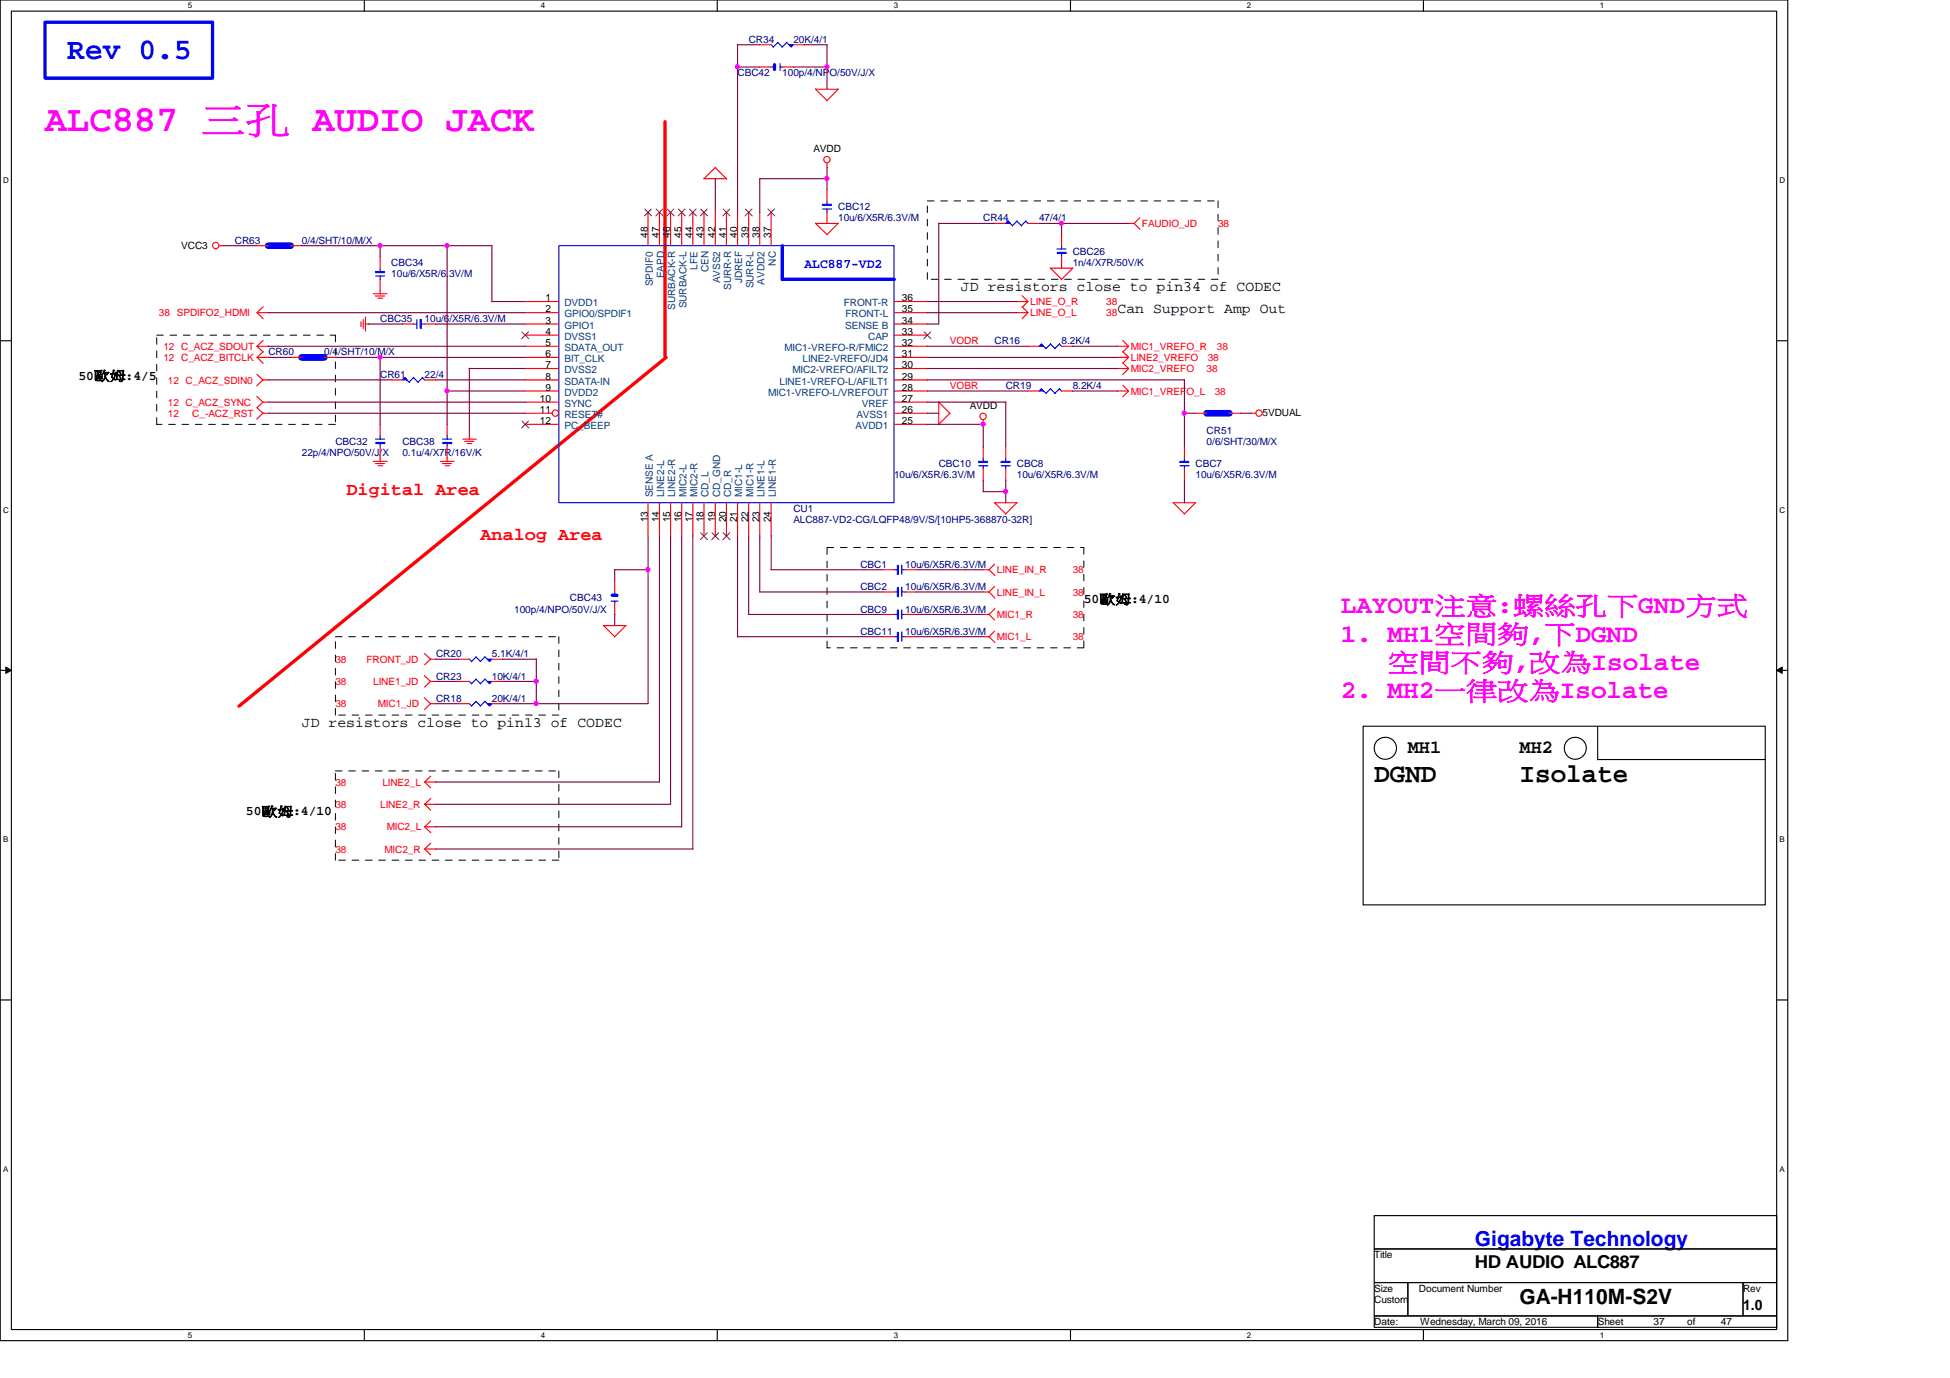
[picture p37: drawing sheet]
<svg xmlns="http://www.w3.org/2000/svg" width="297mm" height="210mm" viewBox="0 0 297 210" stroke-linecap="round" stroke-linejoin="round" font-family="sans-serif">
<defs><g id="words">
<text font-size="5.6" fill="#f0f" x="6.9" y="20">ALC887 三三 AUDIO JACK</text>
<text font-size="4.6" fill="#00f" x="10.2" y="8.9">Rev 0.5</text>
<g font-size="4.1">
<text x="209.3" y="119.1">DGND</text>
<text x="231.5" y="119.1">Isolate</text>
</g>
<g font-size="3.9" fill="#f0f">
<text x="204.3" y="93.4">LAYOUT注注:螺螺三螺GND走走</text>
<text x="204.3" y="97.7">1. MH1空之空,螺DGND</text>
<text x="204.3" y="106.4">2. MH2一一請改Isolate</text>
<text x="211.4" y="102.1">空之空空,請改Isolate</text>
</g>
<text font-size="3.2" fill="#00f" x="224.7" y="189.8">Gigabyte Technology</text>
<text font-size="3.2" x="231.5" y="198.7">GA-H110M-S2V</text>
<g font-size="2.9">
<text x="214.5" y="114.7">MH1</text>
<text x="231.5" y="114.7">MH2</text>
</g>
<g font-size="2.7" fill="#f00">
<text x="52.8" y="75.4">Digital Area</text>
<text x="73.2" y="82.3">Analog Area</text>
</g>
<text font-size="2.7" x="224.7" y="193.1">HD AUDIO ALC887</text>
<g font-size="2.2">
<text x="146.4" y="44.4">JD resistors close to pin34 of CODEC</text>
<text x="170.2" y="47.8">Can Support Amp Out</text>
<text x="46" y="110.7">JD resistors close to pin13 of CODEC</text>
<text x="265.5" y="199.5">1.0</text>
</g>
<text font-size="2" fill="#00f" x="122.6" y="40.8">ALC887-VD2</text>
<g font-size="2">
<text x="11.9" y="57.8">50歐歐:4/5</text>
<text x="165.1" y="91.9">50歐歐:4/10</text>
<text x="37.5" y="124.2">50歐歐:4/10</text>
</g>
<g font-size="1.5" fill="#000080">
<text x="112.3" y="11.6">CBC42</text>
<text x="114" y="6.5">CR34</text>
<text x="119.2" y="11.6">100p/4/NPO/50V/J/X</text>
<text x="120.9" y="6.5">20K/4/1</text>
<text x="127.7" y="32">CBC12</text>
<text x="127.7" y="33.7">10u/6/X5R/6.3V/M</text>
<text x="149.8" y="33.7">CR44</text>
<text x="158.3" y="33.7">47/4/1</text>
<text x="35.8" y="37.1">CR63</text>
<text x="46" y="37.1">0/4/SHT/10/M/X</text>
<text x="59.6" y="40.5">CBC34</text>
<text x="163.4" y="38.8">CBC26</text>
<text x="163.4" y="40.5">1n/4/X7R/50V/K</text>
<text x="59.6" y="42.2">10u/6/X5R/6.3V/M</text>
<text x="57.9" y="49">CBC35</text>
<text x="64.7" y="49">10u/6/X5R/6.3V/M</text>
<text x="151.5" y="52.5">CR16</text>
<text x="161.7" y="52.5">8.2K/4</text>
<text x="40.9" y="54.1">CR60</text>
<text x="49.4" y="54.1">0/4/SHT/10/M/X</text>
<text x="57.9" y="57.5">CR61</text>
<text x="64.7" y="57.5">22/4</text>
<text x="153.2" y="59.3">CR19</text>
<text x="163.4" y="59.3">8.2K/4</text>
<text x="46" y="69.5">22p/4/NPO/50V/J/X</text>
<text x="51.1" y="67.8">CBC32</text>
<text x="61.3" y="67.8">CBC38</text>
<text x="61.3" y="69.5">0.1u/4/X7R/16V/K</text>
<text x="143" y="71.2">CBC10</text>
<text x="154.9" y="71.2">CBC8</text>
<text x="182.1" y="71.2">CBC7</text>
<text x="183.8" y="66">CR51</text>
<text x="183.8" y="67.8">0/6/SHT/30/M/X</text>
<text x="120.9" y="78">CU1</text>
<text x="136.2" y="72.9">10u/6/X5R/6.3V/M</text>
<text x="154.9" y="72.9">10u/6/X5R/6.3V/M</text>
<text x="182.1" y="72.9">10u/6/X5R/6.3V/M</text>
<text x="120.9" y="79.7">ALC887-VD2-CG/LQFP48/9V/S/[10HP5-368870-32R]</text>
<text x="131.1" y="89.9">CBC2</text>
<text x="131.1" y="86.5">CBC1</text>
<text x="137.9" y="89.9">10u/6/X5R/6.3V/M</text>
<text x="137.9" y="86.5">10u/6/X5R/6.3V/M</text>
<text x="78.3" y="93.3">100p/4/NPO/50V/J/X</text>
<text x="86.8" y="91.6">CBC43</text>
<text x="131.1" y="93.3">CBC9</text>
<text x="137.9" y="93.3">10u/6/X5R/6.3V/M</text>
<text x="66.4" y="100.1">CR20</text>
<text x="74.9" y="100.1">5.1K/4/1</text>
<text x="131.1" y="96.7">CBC11</text>
<text x="137.9" y="96.7">10u/6/X5R/6.3V/M</text>
<text x="66.4" y="106.9">CR18</text>
<text x="66.4" y="103.5">CR23</text>
<text x="74.9" y="106.9">20K/4/1</text>
<text x="74.9" y="103.5">10K/4/1</text>
</g>
<g font-size="1.5">
<text x="123.9" y="23.2">AVDD</text>
<text x="27.6" y="38">VCC3</text>
<text x="98.7" y="36.2" transform="rotate(-90 98.7 36.2)">48</text>
<text x="100.4" y="36.2" transform="rotate(-90 100.4 36.2)">47</text>
<text x="102.1" y="36.2" transform="rotate(-90 102.1 36.2)">46</text>
<text x="103.8" y="36.2" transform="rotate(-90 103.8 36.2)">45</text>
<text x="105.5" y="36.2" transform="rotate(-90 105.5 36.2)">44</text>
<text x="107.2" y="36.2" transform="rotate(-90 107.2 36.2)">43</text>
<text x="108.9" y="36.2" transform="rotate(-90 108.9 36.2)">42</text>
<text x="110.6" y="36.2" transform="rotate(-90 110.6 36.2)">41</text>
<text x="112.3" y="36.2" transform="rotate(-90 112.3 36.2)">40</text>
<text x="114" y="36.2" transform="rotate(-90 114 36.2)">39</text>
<text x="115.7" y="36.2" transform="rotate(-90 115.7 36.2)">38</text>
<text x="117.4" y="36.2" transform="rotate(-90 117.4 36.2)">37</text>
<text x="83.1" y="45.9">1</text>
<text x="83.1" y="47.6">2</text>
<text x="137.4" y="45.9">36</text>
<text x="137.4" y="47.6">35</text>
<text x="83.1" y="49.3">3</text>
<text x="83.1" y="51">4</text>
<text x="83.1" y="52.7">5</text>
<text x="137.4" y="49.3">34</text>
<text x="137.4" y="51">33</text>
<text x="137.4" y="52.7">32</text>
<text x="83.1" y="54.4">6</text>
<text x="83.1" y="56.1">7</text>
<text x="83.1" y="57.8">8</text>
<text x="83.1" y="59.5">9</text>
<text x="137.4" y="54.4">31</text>
<text x="137.4" y="56.1">30</text>
<text x="137.4" y="57.8">29</text>
<text x="137.4" y="59.5">28</text>
<text x="82.3" y="61.2">10</text>
<text x="82.3" y="62.9">11</text>
<text x="82.3" y="64.6">12</text>
<text x="137.4" y="61.2">27</text>
<text x="137.4" y="62.9">26</text>
<text x="137.4" y="64.6">25</text>
<text x="147.7" y="62.3">AVDD</text>
<text x="192.3" y="63.3">5VDUAL</text>
<text x="98.7" y="79.6" transform="rotate(-90 98.7 79.6)">13</text>
<text x="100.4" y="79.6" transform="rotate(-90 100.4 79.6)">14</text>
<text x="102.1" y="79.6" transform="rotate(-90 102.1 79.6)">15</text>
<text x="103.8" y="79.6" transform="rotate(-90 103.8 79.6)">16</text>
<text x="105.5" y="79.6" transform="rotate(-90 105.5 79.6)">17</text>
<text x="107.2" y="79.6" transform="rotate(-90 107.2 79.6)">18</text>
<text x="108.9" y="79.6" transform="rotate(-90 108.9 79.6)">19</text>
<text x="110.6" y="79.6" transform="rotate(-90 110.6 79.6)">20</text>
<text x="112.3" y="79.6" transform="rotate(-90 112.3 79.6)">21</text>
<text x="114" y="79.6" transform="rotate(-90 114 79.6)">22</text>
<text x="115.7" y="79.6" transform="rotate(-90 115.7 79.6)">23</text>
<text x="117.4" y="79.6" transform="rotate(-90 117.4 79.6)">24</text>
<text x="209.3" y="191.6">Title</text>
<text x="209.3" y="196.8">Size</text>
<text x="216.2" y="196.8">Document Number</text>
<text x="265.5" y="196.8">Rev</text>
<text x="209.3" y="201.8">Date:</text>
<text x="209.3" y="198.5">Custom</text>
<text x="216.3" y="201.8">Wednesday, March 09, 2016</text>
<text x="243.4" y="201.8">Sheet</text>
<text x="251.9" y="201.8">37</text>
<text x="257" y="201.8">of</text>
<text x="262.1" y="201.8">47</text>
</g>
<g font-size="1.5" fill="#f00">
<text x="173.9" y="34.6">FAUDIO_JD</text>
<text x="185.5" y="34.6">38</text>
<text x="156.9" y="46.5">LINE_O_R</text>
<text x="168.5" y="46.5">38</text>
<text x="24.2" y="48.2">38 SPDIFO2_HDMI</text>
<text x="24.9" y="53.3">12 C_ACZ_SDOUT</text>
<text x="144.7" y="52.5">VODR</text>
<text x="156.9" y="48.2">LINE_O_L</text>
<text x="168.5" y="48.2">38</text>
<text x="172.3" y="53.3">MIC1_VREFO_R</text>
<text x="185.4" y="53.3">38</text>
<text x="24.9" y="55">12 C_ACZ_BITCLK</text>
<text x="25.6" y="58.4">12 C_ACZ_SDIN0</text>
<text x="144.7" y="59.3">VOBR</text>
<text x="172.3" y="56.7">MIC2_VREFO</text>
<text x="172.3" y="55">LINE2_VREFO</text>
<text x="183.8" y="56.7">38</text>
<text x="184" y="55">38</text>
<text x="25.6" y="63.5">12</text>
<text x="25.6" y="61.8">12 C_ACZ_SYNC</text>
<text x="29.3" y="63.5">C_-ACZ_RST</text>
<text x="172.3" y="60.1">MIC1_VREFO_L</text>
<text x="185" y="60.1">38</text>
<text x="151.8" y="87.3">LINE_IN_R</text>
<text x="163.4" y="87.3">38</text>
<text x="151.8" y="90.7">LINE_IN_L</text>
<text x="151.8" y="94.1">MIC1_R</text>
<text x="163.4" y="90.7">38</text>
<text x="163.4" y="94.1">38</text>
<text x="51.1" y="101">38</text>
<text x="55.8" y="101">FRONT_JD</text>
<text x="151.8" y="97.5">MIC1_L</text>
<text x="163.4" y="97.5">38</text>
<text x="51.1" y="104.4">38</text>
<text x="51.1" y="107.7">38</text>
<text x="56.9" y="104.4">LINE1_JD</text>
<text x="57.6" y="107.7">MIC1_JD</text>
<text x="51.1" y="119.7">38</text>
<text x="58.2" y="119.7">LINE2_L</text>
<text x="51.1" y="123.1">38</text>
<text x="57.9" y="123.1">LINE2_R</text>
<text x="51.1" y="129.9">38</text>
<text x="51.1" y="126.5">38</text>
<text x="58.6" y="129.9">MIC2_R</text>
<text x="58.9" y="126.5">MIC2_L</text>
</g>
<g font-size="1.5" fill="#004080">
<text x="106.3" y="41.1" transform="rotate(-90 106.3 41.1)">LFE</text>
<text x="107.9" y="41.5" transform="rotate(-90 107.9 41.5)">CEN</text>
<text x="118.2" y="40.5" transform="rotate(-90 118.2 40.5)">NC</text>
<text x="86" y="46.7">DVDD1</text>
<text x="99.4" y="43.6" transform="rotate(-90 99.4 43.6)">SPDIF0</text>
<text x="101.2" y="42.4" transform="rotate(-90 101.2 42.4)">EAPD</text>
<text x="102.9" y="47.2" transform="rotate(-90 102.9 47.2)">SURBACK-R</text>
<text x="104.6" y="47" transform="rotate(-90 104.6 47)">SURBACK-L</text>
<text x="109.7" y="43.2" transform="rotate(-90 109.7 43.2)">AVSS2</text>
<text x="111.4" y="44.2" transform="rotate(-90 111.4 44.2)">SURR-R</text>
<text x="113.1" y="43.2" transform="rotate(-90 113.1 43.2)">JDREF</text>
<text x="114.8" y="43.9" transform="rotate(-90 114.8 43.9)">SURR-L</text>
<text x="116.5" y="43.4" transform="rotate(-90 116.5 43.4)">AVDD2</text>
<text x="128.5" y="46.7">FRONT-R</text>
<text x="86" y="50.1">GPIO1</text>
<text x="86" y="51.8">DVSS1</text>
<text x="86" y="53.5">SDATA_OUT</text>
<text x="86" y="48.3">GPIO0/SPDIF1</text>
<text x="119.5" y="53.5">MIC1-VREFO-R/FMIC2</text>
<text x="128.7" y="50.1">SENSE B</text>
<text x="128.8" y="48.3">FRONT-L</text>
<text x="132.2" y="51.8">CAP</text>
<text x="86" y="55.2">BIT_CLK</text>
<text x="86" y="56.9">DVSS2</text>
<text x="86" y="58.6">SDATA-IN</text>
<text x="118.7" y="58.6">LINE1-VREFO-L/AFILT1</text>
<text x="120.7" y="56.9">MIC2-VREFO/AFILT2</text>
<text x="122.3" y="55.2">LINE2-VREFO/JD4</text>
<text x="86" y="60.3">DVDD2</text>
<text x="86" y="62">SYNC</text>
<text x="86" y="63.7">RESET#</text>
<text x="86" y="65.4">PC_BEEP</text>
<text x="117" y="60.3">MIC1-VREFO-L/VREFOUT</text>
<text x="130.3" y="65.4">AVDD1</text>
<text x="130.5" y="63.7">AVSS1</text>
<text x="131.3" y="62">VREF</text>
<text x="99.4" y="75.7" transform="rotate(-90 99.4 75.7)">SENSE A</text>
<text x="101.2" y="75.7" transform="rotate(-90 101.2 75.7)">LINE2-L</text>
<text x="102.9" y="75.7" transform="rotate(-90 102.9 75.7)">LINE2-R</text>
<text x="104.6" y="75.7" transform="rotate(-90 104.6 75.7)">MIC2-L</text>
<text x="106.3" y="75.7" transform="rotate(-90 106.3 75.7)">MIC2-R</text>
<text x="107.9" y="75.7" transform="rotate(-90 107.9 75.7)">CD_L</text>
<text x="109.7" y="75.7" transform="rotate(-90 109.7 75.7)">CD_GND</text>
<text x="111.4" y="75.7" transform="rotate(-90 111.4 75.7)">CD_R</text>
<text x="113.1" y="75.7" transform="rotate(-90 113.1 75.7)">MIC1-L</text>
<text x="114.8" y="75.7" transform="rotate(-90 114.8 75.7)">MIC1-R</text>
<text x="116.5" y="75.7" transform="rotate(-90 116.5 75.7)">LINE1-L</text>
<text x="118.2" y="75.7" transform="rotate(-90 118.2 75.7)">LINE1-R</text>
</g>
<g font-size="1.2">
<text x="28.6" y="1.3">5</text>
<text x="82.4" y="1.3">4</text>
<text x="136.1" y="1.3">3</text>
<text x="189.9" y="1.3">2</text>
<text x="243.7" y="1.3">1</text>
<text x=".5" y="27.9">D</text>
<text x="271.1" y="27.9">D</text>
<text x=".5" y="78.1">C</text>
<text x="271.1" y="78.1">C</text>
<text x=".5" y="128.3">B</text>
<text x="271.1" y="128.3">B</text>
<text x=".5" y="178.5">A</text>
<text x="271.1" y="178.5">A</text>
<text x="28.6" y="203.8">5</text>
<text x="82.4" y="203.8">4</text>
<text x="136.1" y="203.8">3</text>
<text x="189.9" y="203.8">2</text>
<text x="243.7" y="203.8">1</text>
</g>
</g></defs>
<path d="M0 0h272.3v204.2h-272.3zM1.7 1.7h268.9v200.8h-268.9z" fill="none" stroke="#000" stroke-width=".17"/>
<g fill="#fff">
<path d="M28.6 .2h.6v1.3h-.6z"/>
<path d="M28.6 202.7h.6v1.3h-.6z"/>
</g>
<path d="M55.5 0v1.7M55.5 202.5v1.7" fill="none" stroke="#000" stroke-width=".17"/>
<g fill="#fff">
<path d="M82.4 .2h.6v1.3h-.6z"/>
<path d="M82.4 202.7h.6v1.3h-.6z"/>
</g>
<path d="M109.3 0v1.7M109.3 202.5v1.7" fill="none" stroke="#000" stroke-width=".17"/>
<g fill="#fff">
<path d="M136.1 .2h.7v1.3h-.7z"/>
<path d="M136.1 202.7h.7v1.3h-.7z"/>
</g>
<path d="M163.1 0v1.7M163.1 202.5v1.7" fill="none" stroke="#000" stroke-width=".17"/>
<g fill="#fff">
<path d="M189.9 .2h.7v1.3h-.7z"/>
<path d="M189.9 202.7h.7v1.3h-.7z"/>
</g>
<path d="M216.8 0v1.7M216.8 202.5v1.7" fill="none" stroke="#000" stroke-width=".17"/>
<g fill="#fff">
<path d="M243.7 .2h.6v1.3h-.6z"/>
<path d="M243.7 202.7h.6v1.3h-.6z"/>
<path d="M.5 26.8h.8v1.4h-.8z"/>
<path d="M271.1 26.8h.8v1.4h-.8z"/>
<path d="M.5 77h.8v1.4h-.8z"/>
<path d="M271.1 77h.8v1.4h-.8z"/>
</g>
<path d="M0 51.9h1.7M270.6 51.9h1.7" fill="none" stroke="#000" stroke-width=".17"/>
<g fill="#fff">
<path d="M.5 127.2h.7v1.4h-.7z"/>
<path d="M271.1 127.2h.7v1.4h-.7z"/>
</g>
<path d="M0 102.1h1.7M270.6 102.1h1.7" fill="none" stroke="#000" stroke-width=".17"/>
<path d="M.9 101.6l.8 .5-.8 .5zM270.6 102.1l.9-.5v1z" fill="#000"/>
<path d="M.9 101.6l.8 .5-.8 .5zM270.6 102.1l.9-.5v1z" fill="none" stroke="#000" stroke-width=".15"/>
<g fill="#fff">
<path d="M.5 177.4h.7v1.4h-.7z"/>
<path d="M271.1 177.4h.7v1.4h-.7z"/>
</g>
<g fill="none" stroke="#000" stroke-width=".17">
<path d="M207.6 110.6h61.3v27.2h-61.3zM243.4 110.6v5.1M243.4 115.7h25.5M0 152.3h1.7M270.6 152.3h1.7M209.3 185.2h61.3v5h-61.3zM209.3 190.2h61.3v5.2h-61.3zM209.3 195.4h5.2v5h-5.2zM214.5 195.4h51v5h-51zM265.5 195.4h5.1v5h-5.1zM209.3 200.4h34.1v1.8h-34.1zM243.4 200.4h27.2v1.8h-27.2z"/>
<circle cx="211" cy="114" r="1.69"/>
<circle cx="240" cy="114" r="1.68"/>
</g>
<path d="M101.3 18.5v35.8M101.5 54.4l-65.1 53.2" fill="none" stroke="#f00" stroke-width=".51"/>
<g fill="none" stroke="#000" stroke-width=".15" stroke-dasharray="1 1 1 1 1 1 1 1">
<path d="M141.3 30.6h44.2M185.5 30.6v11.9M23.9 51.1h27.2M51.1 51.1v13.5M141.3 42.5v-11.9M185.5 42.5h-44.2M23.9 64.6v-13.5M51.1 64.6h-27.2M51.1 97h34M85.1 97v11.9M126 83.4h39.1M126 98.7v-15.3"/>
<path d="M165.1 83.4v15.3M165.1 98.7h-39.1M51.1 117.4h34M51.1 108.9v-11.9M85.1 117.4v13.6M85.1 108.9h-34M51.1 131v-13.6M85.1 131h-34"/>
</g>
<path d="M6.9 3.4h25.5v8.5h-25.5z" fill="none" stroke="#00f" stroke-width=".51"/>
<g fill="none" stroke="#f00" stroke-width=".17">
<path d="M124.2 13.5l1.8 1.8M124.2 13.6h3.5M127.7 13.6l-1.8 1.8M33.4 37.4h.7M107.2 27.2h3.5M109 25.5l1.7 1.8M109 25.5l-1.8 1.7M124.2 34l1.8 1.7M124.2 34h3.5M126 24.8v.8M127.7 34l-1.8 1.8M171.9 34h.9"/>
<path d="M172.8 34l.8 .9M173.6 33.2l-.9 .9M39.2 52.7h1.7M39.2 47.6h1.7M39.2 47.6l.9 1M39.2 54.4h1.7M39.2 54.4l.9 .9M39.2 57l.9 .9M39.2 52.7l.9 .9M40 57.9h.9M40 57.9l-.9 .9M40.1 46.7l-.9 .9"/>
<path d="M40.1 53.6l-.9 .8M40.1 51.9l-.9 .8M55 49v.7M55.3 48.6v1.4M55.6 49.4h.6M55.7 48.3v2.1M56.9 44.7h2.1M57.2 45.1h1.4M57.6 45.4h.7M57.9 44.2v.6M154.9 47.6h1.7M154.9 45.9h1.7"/>
<path d="M155.7 46.7l.9 .9M155.7 45l.9 .9M156.6 47.6l-.9 1M156.6 45.9l-.9 .9M160 40.8l1.7 1.7M160 40.9h3.4M163.4 40.9l-1.7 1.7M170.2 52.7h1.7M170.2 54.4h1.7M170.2 59.6h1.7M170.2 56.1h1.7M171 51.9l.9 .8"/>
<path d="M171 58.7l.9 .9M171 55.2l.9 .9M171 53.6l.9 .8M171.9 52.7l-.9 .9M171.9 59.6l-.9 .9M171.9 56.1l-.9 1M171.9 54.4l-.9 .9M39.1 60.4l.9 .9M40 62.9h.9M40 61.3h.9M40 62.9l-.9 .9M40.1 61.2l-.9 .9 .9 .9"/>
<path d="M56.9 70.3h2.1M57.2 70.6h1.4M57.6 71h.7M57.9 69.8v.5M67.1 70.3h2.1M67.4 70.6h1.4M67.8 71h.7M68.1 69.8v.5M70.5 66.9h2.1M70.8 67.2h1.4M71.2 67.6h.7M71.5 66.4v.5"/>
<path d="M143 61.2v3.4M143 61.3l1.7 1.7M144.7 62.9l-1.7 1.8M149.8 64v.7M151.5 76.5l1.7 1.8M151.5 76.6h3.4M154.9 76.6l-1.7 1.7M178.7 76.5l1.7 1.8M178.7 76.6h3.5M182.1 76.6l-1.7 1.7M190.6 62.9h.7M64.6 99.5l1 .9"/>
<path d="M91.9 95.3l1.7 1.7M91.9 95.3h3.5M95.3 95.3l-1.7 1.7M149.8 90.2h.9M149.8 86.8h.9M149.8 93.6h.9M149.8 97h.9M150.6 93.6l.9 .8M150.7 90.2l.8 .9M150.7 86.8l.8 .9M150.7 97l.8 .9M151.5 89.3l-.9 .9"/>
<path d="M151.5 85.9l-.9 .9M151.5 96.1l-.9 .9M151.5 92.7l-.8 .9M64.6 106.3l1 .9M64.6 102.9l1 .9M64.7 119.1h1.8M64.7 119.1l.9 .9M65.5 107.2h.9M65.5 100.4h.9M65.5 103.8h.9M65.6 118.2l-.9 .9M65.6 107.1l-.9 1"/>
<path d="M65.6 100.4l-.9 .9M65.6 103.8l-.9 .8M64.7 122.5h1.8M64.7 122.5l.9 .9M64.7 125.9h1.8M64.7 125.9l.9 .9M64.7 129.3h1.8M64.7 129.3l.9 .9M65.6 121.6l-.9 .9M65.6 125.1l-.9 .8M65.6 128.4l-.9 .9"/>
<circle cx="32.9" cy="37.4" r=".49"/>
<circle cx="126" cy="24.3" r=".49"/>
<circle cx="149.7" cy="63.4" r=".49"/>
<circle cx="191.8" cy="62.9" r=".49"/>
</g>
<path d="M117.4 6.8l.4 .4M118.4 6.4l.8 .8M118.5 6.5l-.7 .7M119.8 6.5l-.7 .7" fill="none" stroke="#00f" stroke-width=".17"/>
<path d="M120.2 6.8h.7l-.4 .4z" fill-rule="evenodd" fill="#00f"/>
<path d="M119.8 6.4l.7 .8M120.2 6.8h.7l-.4 .4zM153.5 33.7l.8 .7M153.6 33.7l-.4 .3M154.9 33.7l.7 .7M154.9 33.7l-.7 .7M156.2 33.7l.4 .4M156.3 33.7l-.7 .7" fill="none" stroke="#00f" stroke-width=".17"/>
<path d="M115.7 6.8h1.8M120.9 6.8h1.7" fill="none" stroke="#f00" stroke-width=".17"/>
<path d="M153.5 33.7l.4 .3h-.7l.3-.3 .4 .3z" fill-rule="evenodd" fill="#00f"/>
<path d="M153.5 33.7l.4 .3h-.7l.3-.3 .4 .3zM61.6 57.5l.8 .8M61.7 57.5l-.4 .4M63 57.5l.7 .8M63 57.5l-.7 .7M64.3 57.5l.4 .4M64.4 57.5l-.7 .7" fill="none" stroke="#00f" stroke-width=".17"/>
<path d="M151.5 34h1.7M156.6 34h1.7" fill="none" stroke="#f00" stroke-width=".17"/>
<path d="M61.6 57.5l.4 .4h-.7l.3-.4 .4 .4z" fill-rule="evenodd" fill="#00f"/>
<g fill="none" stroke="#00f" stroke-width=".17">
<path d="M61.6 57.5l.4 .4h-.7l.3-.4 .4 .4zM160 59.2l.7 .7M160.1 59.2l-.8 .7M161.4 59.2l.4 .4M161.4 59.2l-.7 .7M149.1 70.3h1.3M149.1 70.4h1.3M149.1 71h1.4M149.8 69.8v.5M149.8 71v.5M152.5 70.3h1.4M152.5 70.4h1.4"/>
<path d="M152.5 71h1.4M153.2 69.8v.5M153.2 71v.5M179.7 70.3h1.4M179.7 70.4h1.4M179.7 71h1.4M180.4 69.8v.5M180.4 71v.5M93.1 91.6h1M93.6 90.2v.5M93.6 91.6v.3M136.2 90.2h.5"/>
<path d="M136.2 86.8h.5M136.7 86.1v1.4M136.7 89.5v1.4M136.9 86.1v1.4M136.9 89.5v1.4M137.4 90.2h.5M137.4 86.1v1.4M137.4 89.5v1.3M137.4 86.8h.5"/>
</g>
<g fill="none" stroke="#f00" stroke-width=".17">
<path d="M44.3 54.4h1.7M49.4 54.4h1.7M59.6 57.9h1.7M64.7 57.9h1.7M149.8 68.1v1.7M149.8 71.5v1.7M153.2 68.1v1.7M153.2 71.5v1.7M180.4 68.1v1.7M180.4 71.5v1.7M93.6 88.5v1.7M93.6 91.9v1.7"/>
<path d="M134.5 90.2h1.7M134.5 86.8h1.7M137.9 90.2h1.7M137.9 86.8h1.7"/>
</g>
<path d="M93.3 90.7h.7" fill="none" stroke="#00f" stroke-width=".51"/>
<path d="M45.9 54.4h3.5" fill="none" stroke="#00f" stroke-width="1"/>
<path d="M158.6 59.2l.4 .4h-.7z" fill-rule="evenodd" fill="#00f"/>
<path d="M158.6 59.2l.8 .7M158.6 59.2l.4 .4h-.7zM160 52.4l.7 .7M160.1 52.4l-.8 .7M161.4 52.4l.4 .4M161.4 52.4l-.7 .7" fill="none" stroke="#00f" stroke-width=".17"/>
<path d="M156.6 59.6h1.7M161.7 59.6h1.7" fill="none" stroke="#f00" stroke-width=".17"/>
<path d="M158.6 52.4l.4 .3h-.7z" fill-rule="evenodd" fill="#00f"/>
<path d="M57.2 41.4h1.4M57.2 41.5h1.4M57.2 42h1.4M57.9 40.9v.5M57.9 42v.6M158.6 52.4l.8 .7M158.6 52.4l.4 .3h-.7zM71.5 100.4l.3 .4M72.5 100l.7 .8M72.5 100.1l-.7 .7M73.9 100.1l-.8 .7" fill="none" stroke="#00f" stroke-width=".17"/>
<path d="M57.9 39.1v1.8M57.9 42.5v1.7M156.6 52.7h1.7M161.7 52.7h1.7" fill="none" stroke="#f00" stroke-width=".17"/>
<path d="M74.2 100.4h.7l-.3 .4z" fill-rule="evenodd" fill="#00f"/>
<path d="M67.4 66.9h1.4M67.4 67.6h1.4M67.4 67.4h1.4M68.1 66.3v.6M68.1 67.5v.6M71.5 107.1l.3 .4M72.5 106.8l.7 .7M72.5 106.8l-.7 .8M73.8 100l.8 .8M73.9 106.8l-.8 .8M74.2 100.4h.7l-.3 .4z" fill="none" stroke="#00f" stroke-width=".17"/>
<path d="M68.1 64.6v1.8M68.1 68.1v1.7M69.8 100.4h1.7M74.9 100.4h1.7" fill="none" stroke="#f00" stroke-width=".17"/>
<path d="M74.2 107.2h.7l-.3 .3z" fill-rule="evenodd" fill="#00f"/>
<path d="M71.5 103.8l.3 .3M72.5 103.4l.7 .7M72.5 103.5l-.7 .7M73.8 106.8l.8 .7M73.9 103.5l-.8 .7M74.2 107.2h.7l-.3 .3z" fill="none" stroke="#00f" stroke-width=".17"/>
<path d="M69.8 107.2h1.7M74.9 107.2h1.7" fill="none" stroke="#f00" stroke-width=".17"/>
<path d="M74.2 103.8h.7l-.3 .3z" fill-rule="evenodd" fill="#00f"/>
<g fill="none" stroke="#00f" stroke-width=".17">
<path d="M117.5 10.2h.5M118.8 10.2h.4M118.8 9.7v1.1M85.1 37.4h51.1v39.2h-51.1zM125.3 31.1h1.4M125.3 31.3h1.4M125.3 31.8h1.4M126 30.6v.6M126 31.8v.6M161 37.9h1.4M161 38.6h1.4M161 38.4h1.4"/>
<path d="M161.7 37.4v.5M161.7 38.6v.5M62.9 49.4h.6M63.5 48.7v1.4M64 48.6v1.4M64.1 49.4h.6M64.2 48.6v1.4M57.2 66.9h1.4M57.2 67.6h1.4M57.2 67.4h1.4M57.9 66.3v.6M57.9 67.5v.6"/>
<path d="M136.2 93.6h.5M136.2 97h.5M136.7 92.9v1.4M136.7 96.3v1.4M136.9 92.9v1.4M136.9 96.3v1.4M137.4 93.6h.5M137.4 92.9v1.4M137.4 96.3v1.4M137.4 97h.5M73.8 103.4l.8 .7M74.2 103.8h.7l-.3 .3z"/>
</g>
<g fill="none" stroke="#f00" stroke-width=".17">
<path d="M115.7 10.2h1.8M119.2 10.2h1.7M39.2 37.4h1.7M44.3 37.4h1.7M98.7 32.3v5.1M100.5 32.3v5.1M102.1 32.3v5.1M103.8 32.3v5.1M105.5 32.3v5.1M107.2 32.3v5.1M109 32.3v5.1M110.7 32.3v5.1"/>
<path d="M112.3 32.3v5.1M114 32.3v5.1M115.7 32.3v5.1M117.5 32.3v5.1M126 28.9v1.7M126 32.3v1.7M161.7 35.7v1.7M161.7 39.1v1.8M61.3 49.4h1.7M64.7 49.4h1.7M80 49.4h5.1M80 45.9h5.1"/>
<path d="M80 47.6h5.1M80 51.1h5.1M80 52.7h5.1M80 54.4h5.1M80 56.1h5.1M80 57.9h5.1M80 59.6h5.1M136.2 49.4h5.1M136.2 45.9h5.1M136.2 47.6h5.1M136.2 51.1h5.1M136.2 52.7h5.1"/>
<path d="M136.2 54.4h5.1M136.2 56.1h5.1M136.2 57.9h5.1M136.2 59.6h5.1M57.9 64.6v1.8M57.9 68.1v1.7M80 62.9h4.1M80 61.3h5.1M80 64.6h5.1M98.7 76.6v5.1M100.5 76.6v5.1M102.1 76.6v5.1"/>
<path d="M103.8 76.6v5.1M105.5 76.6v5.1M107.2 76.6v5.1M109 76.6v5.1M110.7 76.6v5.1M112.3 76.6v5.1M114 76.6v5.1M115.7 76.6v5.1M117.5 76.6v5.1M136.2 62.9h5.1M136.2 61.3h5.1M136.2 64.6h5.1"/>
<path d="M182.1 62.9h1.7M187.2 62.9h1.7M134.5 93.6h1.7M134.5 97h1.7M137.9 93.6h1.7M137.9 97h1.7M69.8 103.8h1.7M74.9 103.8h1.7"/>
<circle cx="84.6" cy="62.9" r=".49"/>
</g>
<path d="M40.8 37.4h3.5M183.8 62.9h3.5" fill="none" stroke="#00f" stroke-width="1"/>
<path d="M118 9.9v.7M119.2 37.4v5.2M119.2 42.5h17" fill="none" stroke="#00f" stroke-width=".51"/>
<g fill="none" stroke="#804000" stroke-width=".15">
<path d="M98.2 31.8l1.1 1.1M99.2 31.8l-1 1.1M99.9 31.8l1.1 1.1M101 31.8l-1.1 1.1M101.6 31.8l1.1 1.1M102.7 31.8l-1.1 1.1M103.3 31.8l1.1 1.1M104.3 31.8l-1 1.1M105 31.8l1.1 1.1M106 31.8l-1 1.1M106.7 31.8l1.1 1.1M107.7 31.8l-1 1.1"/>
<path d="M110.1 31.8l1.1 1.1M111.2 31.8l-1.1 1.1M113.5 31.8l1.1 1.1M114.6 31.8l-1.1 1.1M117 31.8l1 1.1M118 31.8l-1.1 1.1M79.5 50.5l1.1 1.1M80.5 50.5l-1 1.1M140.8 50.5l1 1.1M141.8 50.5l-1.1 1.1M79.5 64.1l1.1 1.1M80.5 64.1l-1 1.1"/>
<path d="M106.7 81.2l1.1 1M107.7 81.2l-1 1M108.5 81.2l1 1M109.5 81.2l-1.1 1M110.1 81.2l1.1 1M111.2 81.2l-1.1 1"/>
</g>
<g fill="none" stroke="#800040" stroke-width=".17">
<path d="M112.3 10.2h3.4M112.3 6.8h3.4M112.3 6.8v25.5M120.8 10.2h5.2M122.5 6.8h3.5M126 6.8v6.8M34 37.4h5.2M45.9 37.4h29M57.9 37.4v1.7M68.1 37.4v27.2M74.9 37.4v8.5M109 27.2v5.1"/>
<path d="M115.7 27.2v5.1M115.7 27.2h10.3M126 25.5v3.4M143 34h8.5M143 34v15.4h-1.8M158.2 34h13.7M161.7 34v1.7M40.8 52.7h39.2M40.8 47.6h39.2M40.8 57.9h18.8M40.8 54.4h3.5M51.1 54.4h28.9"/>
<path d="M56.1 49.4h5.2M57.9 54.4v10.2M66.4 49.4h13.6M66.4 57.9h13.6M68.1 59.6h11.9M71.5 56.1h8.5M71.5 56.1v10.3M74.9 45.9h5.1M141.2 57.9h39.2M141.2 59.6h15.4M141.2 52.7h15.4M141.2 47.6h13.7"/>
<path d="M141.2 45.9h13.7M141.2 56.1h29M141.2 54.4h29M163.4 59.6h6.8M163.4 52.7h6.8M180.4 57.8v10.3M40.8 62.9h39.2M40.8 61.3h39.2M141.2 64.6h8.6v3.5M141.2 61.3h12M141.2 62.9h1.8M149.7 74.9h3.5"/>
<path d="M149.8 73.1v1.8M153.2 61.2v6.9M153.2 73.1v3.5M180.4 62.9h1.7M180.4 73.1v3.5M188.9 62.9h1.7M93.6 86.8h5.1M93.6 86.7v1.8M93.6 93.6v1.7M98.7 81.6v25.6h-22.1M100.5 81.6v37.5h-34.1M102.1 81.6v40.9h-35.7"/>
<path d="M103.8 81.6v44.3h-37.4M105.5 81.6v47.7h-39.1M112.3 97h22.2M112.3 81.6v15.4M114 93.6h20.5M114 81.6v12M115.7 90.2h18.8M115.7 81.6v8.6M117.4 86.8h17.1M117.5 81.6v5.2M139.5 97h10.3M139.5 86.8h10.3"/>
<path d="M139.5 90.2h10.3M139.5 93.6h10.3M66.4 107.2h3.4M66.4 103.8h3.4M66.4 100.4h3.4M76.6 103.8h5.1M76.6 100.4h5.1M81.7 100.4v6.8"/>
</g>
<circle cx="68.1" cy="59.5" r=".32" fill="#f0f"/>
<circle cx="68.1" cy="59.5" r=".32" fill="none" stroke="#f0f" stroke-width=".17"/>
<circle cx="126" cy="27.2" r=".32" fill="#f0f"/>
<circle cx="126" cy="27.2" r=".32" fill="none" stroke="#f0f" stroke-width=".17"/>
<circle cx="126" cy="10.2" r=".32" fill="#f0f"/>
<circle cx="126" cy="10.2" r=".32" fill="none" stroke="#f0f" stroke-width=".17"/>
<circle cx="57.9" cy="37.4" r=".32" fill="#f0f"/>
<circle cx="57.9" cy="37.4" r=".32" fill="none" stroke="#f0f" stroke-width=".17"/>
<circle cx="153.2" cy="74.9" r=".32" fill="#f0f"/>
<circle cx="153.2" cy="74.9" r=".32" fill="none" stroke="#f0f" stroke-width=".17"/>
<circle cx="149.7" cy="64.6" r=".32" fill="#f0f"/>
<circle cx="149.7" cy="64.6" r=".32" fill="none" stroke="#f0f" stroke-width=".17"/>
<circle cx="57.9" cy="54.4" r=".32" fill="#f0f"/>
<circle cx="57.9" cy="54.4" r=".32" fill="none" stroke="#f0f" stroke-width=".17"/>
<circle cx="98.7" cy="86.8" r=".32" fill="#f0f"/>
<circle cx="98.7" cy="86.8" r=".32" fill="none" stroke="#f0f" stroke-width=".17"/>
<circle cx="161.7" cy="34" r=".32" fill="#f0f"/>
<circle cx="161.7" cy="34" r=".32" fill="none" stroke="#f0f" stroke-width=".17"/>
<circle cx="68.1" cy="37.4" r=".32" fill="#f0f"/>
<circle cx="68.1" cy="37.4" r=".32" fill="none" stroke="#f0f" stroke-width=".17"/>
<circle cx="81.7" cy="107.2" r=".32" fill="#f0f"/>
<circle cx="81.7" cy="107.2" r=".32" fill="none" stroke="#f0f" stroke-width=".17"/>
<circle cx="81.7" cy="103.8" r=".32" fill="#f0f"/>
<circle cx="81.7" cy="103.8" r=".32" fill="none" stroke="#f0f" stroke-width=".17"/>
<circle cx="112.3" cy="10.2" r=".32" fill="#f0f"/>
<circle cx="112.3" cy="10.2" r=".32" fill="none" stroke="#f0f" stroke-width=".17"/>
<circle cx="180.4" cy="62.9" r=".32" fill="#f0f"/>
<circle cx="180.4" cy="62.9" r=".32" fill="none" stroke="#f0f" stroke-width=".17"/>
<use href="#words"/>
</svg>
